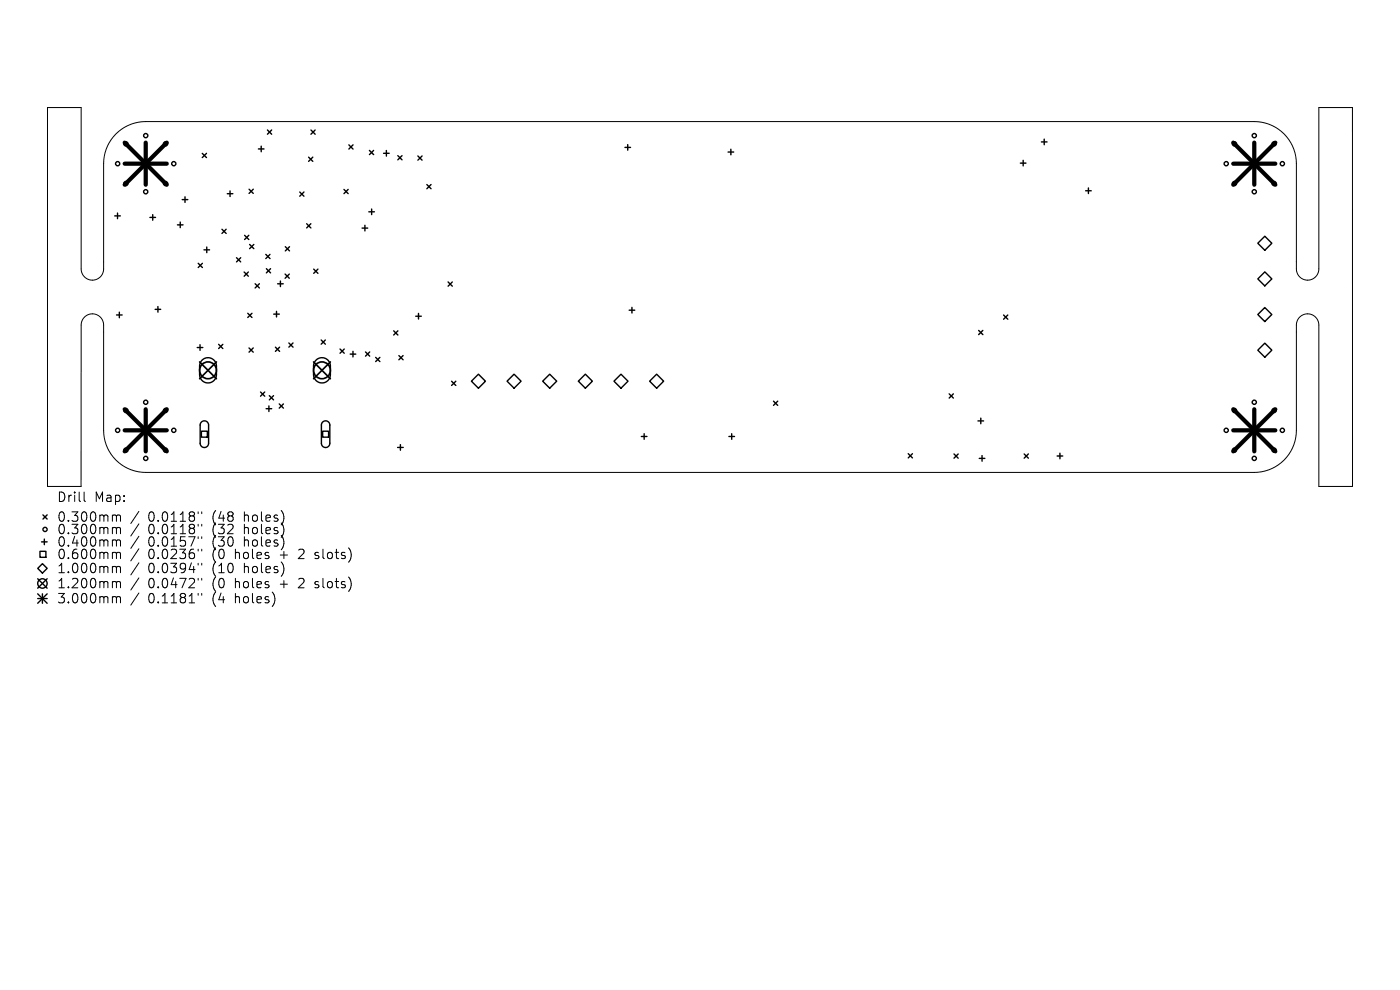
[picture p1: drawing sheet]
<svg xmlns="http://www.w3.org/2000/svg" width="297mm" height="210mm" viewBox="0 0 297 210" stroke-linecap="round" stroke-linejoin="round" font-family="sans-serif">
<defs><g id="words">
<g font-size="2.8">
<text x="12" y="106.8">Drill</text>
<text x="20" y="106.8">Map:</text>
<text x="12" y="111">0.300mm</text>
<text x="12" y="113.6">0.300mm</text>
<text x="31.4" y="111">0.0118&quot;</text>
<text x="31.4" y="113.6">0.0118&quot;</text>
<text x="45.2" y="111">(48</text>
<text x="45.2" y="113.6">(32</text>
<text x="52" y="111">holes)</text>
<text x="52" y="113.6">holes)</text>
<text x="12" y="116.2">0.400mm</text>
<text x="12" y="118.9">0.600mm</text>
<text x="31.4" y="116.2">0.0157&quot;</text>
<text x="31.4" y="118.9">0.0236&quot;</text>
<text x="45.2" y="116.2">(30</text>
<text x="45.2" y="118.9">(0</text>
<text x="50.1" y="118.9">holes</text>
<text x="52" y="116.2">holes)</text>
<text x="59.9" y="118.9">+</text>
<text x="64.1" y="118.9">2</text>
<text x="67.7" y="118.9">slots)</text>
<text x="12" y="121.9">1.000mm</text>
<text x="12" y="125.1">1.200mm</text>
<text x="31.4" y="121.9">0.0394&quot;</text>
<text x="31.4" y="125.1">0.0472&quot;</text>
<text x="45.2" y="121.9">(10</text>
<text x="45.2" y="125.1">(0</text>
<text x="50.1" y="125.1">holes</text>
<text x="52" y="121.9">holes)</text>
<text x="59.9" y="125.1">+</text>
<text x="64.1" y="125.1">2</text>
<text x="67.7" y="125.1">slots)</text>
<text x="12" y="128.3">3.000mm</text>
<text x="31.4" y="128.3">0.1181&quot;</text>
<text x="45.2" y="128.3">(4</text>
<text x="50.1" y="128.3">holes)</text>
</g>
</g></defs>
<g fill="none" stroke="#000" stroke-width=".21">
<path d="M279.8 22.8v34.2a2.38 2.38 0 0 1-2.4 2.4 2.38 2.38 0 0 1-2.4-2.4v-22.3a8.9 8.9 0 0 0-8.9-8.9h-235.2a8.9 8.9 0 0 0-8.9 8.9v22.3a2.38 2.38 0 0 1-2.4 2.4 2.38 2.38 0 0 1-2.4-2.4v-34.2h-7.1v80.4h7.1v-34.2a2.38 2.38 0 0 1 2.4-2.4 2.38 2.38 0 0 1 2.4 2.4v22.3a8.9 8.9 0 0 0 8.9 8.9h235.2a8.9 8.9 0 0 0 8.9-8.9v-22.3a2.38 2.38 0 0 1 2.4-2.4 2.38 2.38 0 0 1 2.4 2.4v34.2h7.1v-80.4h-7.1M17.8 104.4v1.7l.3 .3M24.1 109.2h.3l.3 .3M24.1 111.9h.3l.3 .3M24.1 114.5h.3l.3 .3M24.1 117.2h.3l.3 .3M24.7 109.5l.3-.3 .5 .1 .1 1.3M24.7 109.5v1.1M24.7 112.2v1M24.7 114.8v1.1M24.7 117.5v1M24.7 112.2l.3-.3 .5 .1 .1 1.2"/>
<path d="M24.7 114.8l.3-.3 .5 .1 .1 1.3M24.7 117.5l.3-.3 .5 .1 .1 1.2M29.5 108.5l-1.7 2.6M29.5 111.1l-1.7 2.6M29.5 113.8l-1.7 2.5M29.5 116.4l-1.7 2.6M29.5 119.4l-1.7 2.6M42 108.6v.4M42 111.2v.4M42 113.9v.3M42 116.5v.4M42 119.5v.4"/>
<path d="M42.8 108.6v.4M42.8 111.2v.4M42.8 113.9v.3M42.8 116.5v.4M42.8 119.5v.4M66.8 118.4l.2 .1M66.9 117.3v.4M24.1 120.2h.3l.3 .2M24.1 123.4h.3l.3 .2M24.1 126.6h.3l.3 .2M24.7 120.4v1.1M24.7 123.6v1.1"/>
<path d="M24.7 126.8v1.1M24.7 120.4l.3-.2h.5l.1 1.3M24.7 123.6l.3-.2h.5l.1 1.3M24.7 126.8l.3-.2h.5l.1 1.3M29.5 122.6l-1.7 2.6M29.5 125.8l-1.7 2.6M42 122.7v.4M42 125.9v.4M42.8 122.7v.4M42.8 125.9v.4M66.8 124.6l.2 .1M66.9 123.4v.5"/>
</g>
<g fill="none" stroke="#000" stroke-width=".3">
<path d="M42.9 32.5l.9 .9M43.8 32.5l-.9 .9M54.8 31.6h1.2M55.4 31v1.2M56.7 27.6l.9 .9M57.6 27.6l-.9 .9M65.5 33.3l.9 .9M66 27.6l.9 .9M66.4 33.3l-.9 .9M66.9 27.6l-.9 .9M74 30.7l.9 .9M74.9 30.7l-.9 .9"/>
<path d="M78.4 31.9l.9 .9M79.3 31.9l-.9 .9M81.4 32.5h1.2M82 31.9v1.2M84.4 33l.9 .9M85.3 33l-.9 .9M88.6 33.1l.9 .9M89.5 33.1l-.9 .9M90.6 39.1l.8 .9M91.4 39.1l-.8 .9M132.6 31.3h1.2M133.2 30.7v1.2"/>
<path d="M154.5 32.3h1.1M155.1 31.7v1.1M216.5 34.6h1.2M217.1 34v1.2M220.9 30.1h1.2M221.5 29.5v1.2M230.9 39.9v1.2M24.3 45.8h1.2M24.9 45.2v1.2M31.8 46.1h1.2M32.4 45.5v1.2M37.6 47.7h1.2"/>
<path d="M38.2 47.1v1.2M38.7 42.3h1.1M39.2 41.7v1.2M42 55.9l.9 .9M42.9 55.9l-.9 .9M43.3 53h1.2M43.9 52.4v1.2M47.1 48.6l.9 .9M48 48.6l-.9 .9M48.2 41.1h1.2M48.8 40.5v1.2M50.2 54.7l.9 .9"/>
<path d="M51.1 54.7l-.9 .9M51.8 57.7l.9 .9M51.9 49.9l.9 .9M52.7 57.7l-.9 .9M52.8 49.9l-.9 .9M52.8 40.1l.9 .9M53 51.9l.8 .8M53.7 40.1l-.9 .9M53.8 51.9l-.8 .8M56.4 54l.9 .9M56.5 57l.9 .9M57.3 54l-.9 .9"/>
<path d="M57.4 57l-.9 .9M59.5 59.6v1.2M60.5 58.1l.9 .9M60.5 52.3l.9 .9M61.4 58.1l-.9 .9M61.4 52.3l-.9 .9M63.6 40.7l.9 .9M64.5 40.7l-.9 .9M65.1 47.5l.8 .9M65.9 47.5l-.8 .9M66.6 57.1l.8 .9M67.4 57.1l-.8 .9"/>
<path d="M73 40.2l.9 .9M73.9 40.2l-.9 .9M76.8 48.4h1.2M77.4 47.8v1.2M78.2 44.9h1.2M78.8 44.3v1.2M95.1 59.8l.9 .9M96 59.8l-.9 .9M230.3 40.5h1.2M266.8 51.6l1.5-1.5 1.5 1.5-1.5 1.5zM266.8 59.2l1.5-1.5 1.5 1.5-1.5 1.5zM24.7 66.8h1.2"/>
<path d="M25.3 66.2v1.2M32.9 65.6h1.2M33.5 65v1.2M41.8 73.7h1.2M42.4 73.1v1.2M42.9 76.4a1.79 1.79 0 0 1 1.9-.4 1.79 1.79 0 0 1 1.1 1.7v1.7a1.79 1.79 0 0 1-1.8 1.8 1.79 1.79 0 0 1-1.8-1.8l.1-2zM46.4 73l.9 .9M47.3 73l-.9 .9M52.6 66.5l.9 .8M52.8 73.8l.9 .9M53.5 66.5l-.9 .8M53.7 73.8l-.9 .9"/>
<path d="M54.1 60.2l.9 .9M55 60.2l-.9 .9M58.1 66.6h1.2M58.4 73.6l.9 .9M58.7 66v1.2M58.9 60.2h1.2M59.3 73.6l-.9 .9M61.3 72.8l.9 .8M62.2 72.8l-.9 .8M67 76.4a1.79 1.79 0 0 1 2-.4 1.79 1.79 0 0 1 1.1 1.7v1.7a1.79 1.79 0 0 1-1.8 1.8 1.79 1.79 0 0 1-1.8-1.8v-2zM68.1 72.1l.9 .9M69 72.1l-.9 .9"/>
<path d="M72.1 74l.9 .9M73 74l-.9 .9M74.3 75.1h1.2M74.9 74.5v1.2M77.5 74.7l.9 .9M78.4 74.7l-.9 .9M79.7 75.8l.9 .9M80.6 75.8l-.9 .9M83.5 70.2l.9 .9M84.4 70.2l-.9 .9M84.6 75.4l.9 .9M85.5 75.4l-.9 .9"/>
<path d="M88.2 67.1h1.2M88.8 66.5v1.2M133.5 65.8h1.2M134.1 65.2v1.2M207.6 70.1l.9 .9M208.5 70.1l-.9 .9M212.9 66.8l.9 .9M213.8 66.8l-.9 .9M266.8 66.7l1.5-1.5 1.5 1.5-1.5 1.5zM266.8 74.3l1.5-1.5 1.5 1.5-1.5 1.5zM42.7 91.5h1.3v1.2h-1.3zM42.7 89.5a.89 .89 0 0 1 1-.2 .89 .89 0 0 1 .5 .9v3.8a.89 .89 0 0 1-.8 .9 .89 .89 0 0 1-.9-.9v-3.9z"/>
<path d="M55.3 83.2l.9 .8M56.2 83.2l-.9 .8M56.5 86.7h1.1M57.1 86.1v1.2M57.1 83.9l.9 .9M58 83.9l-.9 .9M59.2 85.7l.9 .9M60.1 85.7l-.9 .9M68.4 91.5h1.3v1.2h-1.3zM68.4 89.5a.89 .89 0 0 1 1-.2 .89 .89 0 0 1 .6 .9v3.8a.89 .89 0 0 1-.9 .9 .89 .89 0 0 1-.9-.9v-3.9zM84.3 94.9h1.2M84.9 94.3v1.2"/>
<path d="M95.8 80.9l.9 .9M96.7 80.9l-.9 .9M100 80.9l1.5-1.5 1.5 1.5-1.5 1.5zM107.6 80.9l1.5-1.5 1.4 1.5-1.4 1.5zM115.1 80.9l1.5-1.5 1.5 1.5-1.5 1.5zM122.7 80.9l1.5-1.5 1.5 1.5-1.5 1.5zM130.3 80.9l1.4-1.5 1.5 1.5-1.5 1.5zM136.1 92.6h1.1M136.7 92v1.2M137.8 80.9l1.5-1.5 1.5 1.5-1.5 1.5zM154.6 92.6h1.2M155.2 92v1.2"/>
<path d="M164.1 85.1l.9 .9M165 85.1l-.9 .9M192.7 96.2l.9 .9M193.6 96.2l-.9 .9M201.4 83.5l.9 .9M202.3 83.5l-.9 .9M202.4 96.3l.9 .9M203.3 96.3l-.9 .9M207.5 89.3h1.2M207.7 97.2h1.2M208.1 88.7v1.2M208.3 96.6v1.2"/>
<path d="M217.3 96.3l.9 .9M218.2 96.3l-.9 .9M224.3 96.7h1.2M224.9 96.1v1.2M8.5 117h1.2v1.2h-1.2zM8.8 114.9h1.2M9 119.6l1 1-1 1-1-1zM9.1 109.2l.9 .9M9.4 114.3v1.2M10 109.2l-.9 .9M8 122.8l2 2M8 126l2 2"/>
<path d="M8 127h2M9 126v2M10 122.8l-2 2M10 126l-2 2"/>
<circle cx="25" cy="34.7" r=".45"/>
<circle cx="26.7" cy="38.9" r=".45"/>
<circle cx="26.7" cy="30.5" r=".45"/>
<circle cx="30.9" cy="28.8" r=".45"/>
<circle cx="35.1" cy="38.9" r=".45"/>
<circle cx="35.1" cy="30.5" r=".45"/>
<circle cx="36.9" cy="34.7" r=".45"/>
<circle cx="260.1" cy="34.7" r=".45"/>
<circle cx="261.9" cy="30.5" r=".45"/>
<circle cx="261.9" cy="38.9" r=".45"/>
<circle cx="266.1" cy="28.8" r=".45"/>
<circle cx="270.3" cy="30.5" r=".45"/>
<circle cx="270.3" cy="38.9" r=".45"/>
<circle cx="272" cy="34.7" r=".45"/>
<circle cx="30.9" cy="40.7" r=".45"/>
<circle cx="266.1" cy="40.7" r=".45"/>
<circle cx="25" cy="91.3" r=".45"/>
<circle cx="26.7" cy="95.5" r=".45"/>
<circle cx="26.7" cy="87.1" r=".45"/>
<circle cx="30.9" cy="85.3" r=".45"/>
<circle cx="30.9" cy="97.2" r=".45"/>
<circle cx="35.1" cy="95.5" r=".45"/>
<circle cx="35.1" cy="87.1" r=".45"/>
<circle cx="36.9" cy="91.3" r=".45"/>
<circle cx="260.1" cy="91.3" r=".45"/>
<circle cx="261.9" cy="95.5" r=".45"/>
<circle cx="261.9" cy="87.1" r=".45"/>
<circle cx="266.1" cy="85.3" r=".45"/>
<circle cx="266.1" cy="97.2" r=".45"/>
<circle cx="270.3" cy="95.5" r=".45"/>
<circle cx="270.3" cy="87.1" r=".45"/>
<circle cx="272" cy="91.3" r=".45"/>
<circle cx="9.6" cy="112.3" r=".45"/>
<circle cx="9" cy="123.8" r="1"/>
</g>
<g fill="none" stroke="#000" stroke-width=".36">
<path d="M42.3 76.8l3.6 3.5M45.9 76.8l-3.6 3.5M66.5 76.8l3.6 3.5M70.1 76.8l-3.6 3.5"/>
<circle cx="44.1" cy="78.6" r="1.79"/>
<circle cx="68.3" cy="78.6" r="1.79"/>
</g>
<g fill="none" stroke="#000" stroke-width=".89">
<path d="M26.4 30.3l9 8.9M26.4 34.7h9M30.9 30.3v8.9M35.4 30.3l-9 8.9M261.6 34.7h9M261.6 30.3l9 8.9M266.1 30.3v8.9M270.6 30.3l-9 8.9M26.4 86.8l9 8.9M26.4 91.3h9M30.9 86.8v8.9M35.4 86.8l-9 8.9"/>
<path d="M261.6 91.3h9M261.6 86.8l9 8.9M266.1 86.8v8.9M270.6 86.8l-9 8.9"/>
</g>
<use href="#words"/>
</svg>
